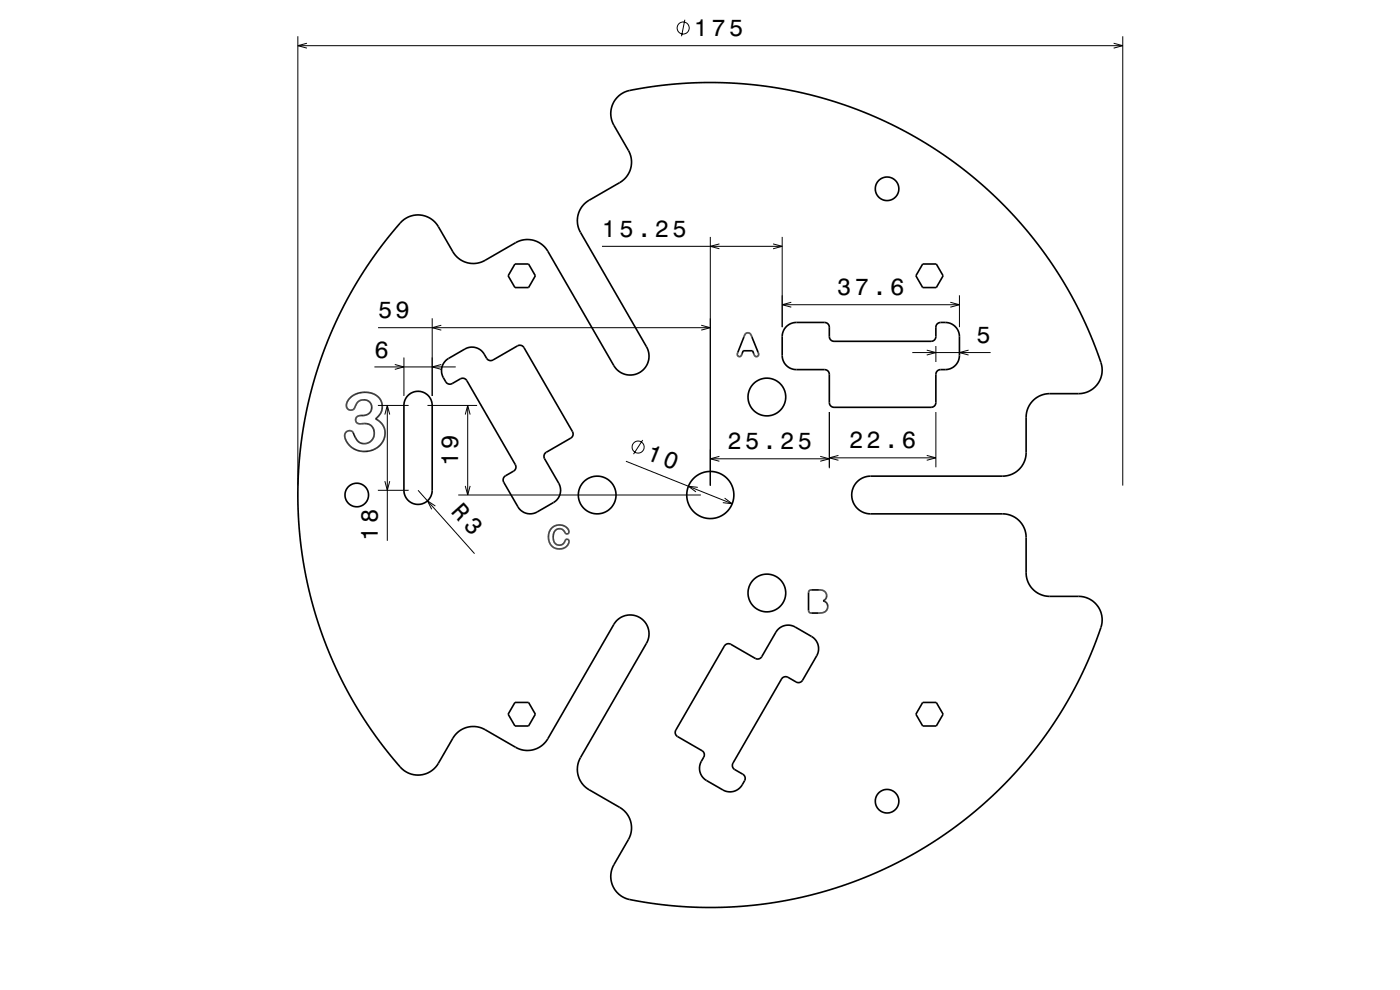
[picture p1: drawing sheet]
<svg xmlns="http://www.w3.org/2000/svg" width="297mm" height="210mm" viewBox="0 0 297 210" stroke-linecap="round" stroke-linejoin="round" font-family="sans-serif">
<defs><g id="words">
<text font-size="5.1" x="95.5" y="108.6" transform="rotate(48 95.5 108.6)">R 3</text>
<g font-size="5">
<text x="147.2" y="7.7">175</text>
<text x="127.7" y="50.3">15.25</text>
<text x="177.6" y="62.6">37.6</text>
<text x="80.2" y="67.5">59</text>
<text x="79.4" y="75.8">6</text>
<text x="207.1" y="72.8">5</text>
<text x="154.3" y="95.3">25.25</text>
<text x="180.1" y="95.1">22.6</text>
<text x="97.2" y="98.9" transform="rotate(-90 97.2 98.9)">19</text>
<text x="136.8" y="97.3" transform="rotate(22 136.8 97.3)">10</text>
<text x="80.2" y="114.7" transform="rotate(-90 80.2 114.7)">18</text>
</g>
</g></defs>
<g fill="none" stroke="#000" stroke-width=".21">
<path d="M63.2 7.7v95.3M63.2 9.7h175M65.1 9.2l-1.9 .5 1.9 .5M145.3 4.2l-.7 3.5M236.3 9.2l1.9 .5-1.9 .5M238.2 7.7v95.3M127.7 52.3h38.2M150.7 50.3v52.7M152.6 51.7l-1.9 .6 1.9 .5M164 51.7l1.9 .6-1.9 .5M165.9 50.3v19.1M79.4 77.8h17.3"/>
<path d="M80.2 69.5h70.5M83.8 77.3l1.9 .5-1.9 .6M85.7 75.8v8.2M91.7 67.5v16.5M93.6 69l-1.9 .5 1.9 .5M93.6 77.3l-1.9 .5 1.9 .6M148.8 69l1.9 .5-1.9 .5M165.9 64.6h37.6M167.9 64.1l-2 .5 2 .6M193.5 74.8h16.7M196.6 74.3l1.9 .5-1.9 .5M198.5 73.4v3.4"/>
<path d="M201.6 64.1l1.9 .5-1.9 .6M203.5 62.6v6.8M205.5 74.3l-2 .5 2 .5M80.2 86h6.5M81.6 87.9l.6-1.9 .5 1.9M82.2 86v28.7M90.7 86h10.5M98.7 87.9l.5-1.9 .5 1.9M99.2 86v19M132.8 97.8l22.5 9.1M136.3 93.3l-1.9 3M150.7 97.3h25.2"/>
<path d="M152.6 96.8l-1.9 .5 1.9 .5M174 96.8l1.9 .5-1.9 .5M175.9 87.4v11.9M175.9 97.1h22.6M177.9 96.6l-2 .5 2 .5M196.6 96.6l1.9 .5-1.9 .5M198.5 87.4v11.7M80.2 104h6.5M81.6 102.1l.6 1.9 .5-1.9M88.7 104l12 13.4M92.4 107.3l-1.7-1.1 .9 1.8M97.2 105h51.5"/>
<path d="M98.7 103.1l.5 1.9 .5-1.9M148 103.4l-2-.3 1.6 1.2M153.7 105.7l1.6 1.2-2-.3"/>
<circle cx="144.9" cy="5.9" r="1.28"/>
<circle cx="135.4" cy="94.8" r="1.28"/>
</g>
<g fill="none" stroke="#000" stroke-width=".35">
<path d="M85.1 47.1a5 5 0 0 1 7.9 1l3.2 5.5a5 5 0 0 0 6.7 1.6l6.6-3.8a5 5 0 0 1 6.7 1.9l14.2 24.5a4 4 0 0 0 5.4 1.2 4 4 0 0 0 1.3-5.4l-14-24.4a5 5 0 0 1 1.9-6.7l6.7-3.9a5 5 0 0 0 1.6-6.7l-3.2-5.5a5.1 5.1 0 0 1 4.5-7.4l7.9-1.1 7.3-.4 7.5 .2 7.7 1 7.8 1.6 7.4 2.3 7.1 3 7.2 3.6 6.3 4.1 5.9 4.5 5.4 4.9 5.6 6 4.7 6.2 3.9 6.1 3.4 6.4 3.2 7.6a6.7 6.7 0 0 1 .6 5.3 5 5 0 0 1-4.7 3.2h-6.4a5 5 0 0 0-4.7 5v7.6a5 5 0 0 1-5 4.9h-28.3a4 4 0 0 0-3.7 4.1 4 4 0 0 0 4 3.9h28.1a5 5 0 0 1 4.9 5v7.8a5 5 0 0 0 5 4.7h6.4a5.1 5.1 0 0 1 4.1 7.6l-2.8 6.9-3.5 7-3.9 6.3-4.8 6.4-5.2 5.8-5.9 5.4-6.4 4.9-5.8 3.7-6.7 3.5-7.3 3.1-6.9 2.3-7.8 1.7-7.5 1-7.5 .4-7.2-.3-8.4-1a7 7 0 0 1-4.8-2 5 5 0 0 1-.6-5.8l3.2-5.5a5 5 0 0 0-1.9-6.6l-6.6-3.8a5 5 0 0 1-1.7-6.8l14.1-24.5a4 4 0 0 0-1.7-5.3 4 4 0 0 0-5.4 1.5l-14 24.4a5 5 0 0 1-6.8 1.7l-6.7-3.8a5 5 0 0 0-6.6 1.9l-3.2 5.5a5.1 5.1 0 0 1-8.7-.2l-4.6-5.9-4.4-6.7-3.7-7-3-7.2-2.2-7.1-1.7-7.6-1.1-7.4-.3-8.5 .4-8 1.1-7.7 1.8-7.5 2.6-7.8 3.1-7.1 3.6-6.6 4.1-6.3zM109.2 56h2.9l1.5 2.5-1.5 2.5h-2.9l-1.4-2.5zM195.7 56h2.9l1.5 2.5-1.5 2.5h-2.9l-1.4-2.5zM94.6 76.5l4-2.5a3 3 0 0 1 4.1 1.1 1.87 1.87 0 0 0 1.1 1.4l.8-.1 5.3-3.1h.7l.4 .2 10.5 18.1 .1 .5-.3 .7-5.4 3.1-.5 .6 .1 .7 3 5.3a3 3 0 0 1-1.1 4.1l-3.4 2a3 3 0 0 1-4.1-1.1l-3-5.2-.2-.6 .3-.6 2.2-1.3 .3-.7-.2-.5-10.4-18.1-.4-.2-.5-.1-2.1 1.2-.8 .1a1.87 1.87 0 0 1-1-1.4 3 3 0 0 1 .5-3.6zM156.4 75.2v.2M156.4 75.1v.1M156.4 75v.1M156.4 75.4h.1M156.5 74.9l-.1 .1M156.5 74.9h.1M156.5 75.4l.1 .2M156.5 74.8h.1"/>
<path d="M156.6 75.6h.1M156.7 75.6h.1M156.7 75.6h.3M157.1 75.6h-.1M157.2 75.5l-.1 .1M157.2 75.5h.1M157.3 75.4l-.1 .1M157.3 75.4h.1M157.8 71.5l-1.3 3.4M157.8 71.4v.1M157.8 71.4h.1M157.9 71.4h-.1"/>
<path d="M158 71.1h.1M158 71l-.1 .4M158 71h.1M158.1 70.9l-.1 .1M158.1 70.8v.1M158.1 70.8h.1M158.2 70.8h-.1M158.2 70.7v.1M158.2 70.7h.1M158.3 70.7h-.1M158.3 70.7h.1M158.3 70.6v.1"/>
<path d="M158.4 70.6h-.1M158.5 70.6h.5M158.5 70.6h-.1M158.6 70.6h-.1M159 70.6v.1M159 70.7h.1M159.1 70.7v.1M159.1 70.7h.1M159.1 70.8h.1M159.2 70.8v.1M159.2 70.9h.1M159.2 70.9l.2 .2"/>
<path d="M159.3 70.9h.1M159.3 71.1l.1 .1M159.4 71.2h.1M159.4 71.2l1.6 3.9M159.9 75.1l.1 .1M160 75.2l-.3-.8h-2l-.4 1M160 75.2h.1M160 75.2v.1M160 75.3h.1M160 75.3l.1 .1M160.1 75.4h.1M160.1 75.4l.4 .3"/>
<path d="M160.5 75.7h.1M161 75.3l-.5 .4M161 75.1v.1M161 75.2v.1M161 75.2h.1M166.9 69.2a3 3 0 0 1 2-.8h6l.6 .2 .4 .6 .1 2.4 .4 .6 .5 .2h20.9l.4-.3 .3-.4v-2.4l.4-.6a1.87 1.87 0 0 1 1.6-.3 3 3 0 0 1 3 3v4a3 3 0 0 1-3 3 1.89 1.89 0 0 0-1.6 .3l-.4 .6v6.2l-.1 .4-.6 .5h-20.9l-.5-.2-.4-.6-.1-6.2-.2-.7-.7-.3h-6.1a3 3 0 0 1-3-3v-4.2a3 3 0 0 1 1-2zM74.7 91.5h.1M74.7 91.5l.2 .3M74.9 86.9l-.4 .1a1.11 1.11 0 0 1-1-.7 1.11 1.11 0 0 1 .2-1.2 4.4 4.4 0 0 1 7-.3 3 3 0 0 1-1 4l.2 .2a3.6 3.6 0 0 1 1.7 3.7 3.6 3.6 0 0 1-2.9 2.9 4.1 4.1 0 0 1-5.6-3.4 1.04 1.04 0 0 1 1.6-.7M74.9 91.8h.1M75 86.9l.7-1.4a1.71 1.71 0 0 1 3 .2 1.71 1.71 0 0 1-1.7 2.4h-.5a.9 .9 0 0 0-1.1 .9 .9 .9 0 0 0 1 .9M75 86.9h-.1"/>
<path d="M76.5 89.9h-.1M76.6 89.9h-.1M76.6 89.9h.1M76.6 89.9h.1a2.13 2.13 0 0 1 2.6 1.5 2.13 2.13 0 0 1-1.5 2.6 2.13 2.13 0 0 1-2.6-1.5l-.2-.7M77.3 89.8h.1M86.6 83.8a3 3 0 0 1 3.3-.6 3 3 0 0 1 1.8 2.8v18a3 3 0 0 1-3 3 3 3 0 0 1-3-3v-18.2a3 3 0 0 1 .9-2zM119.9 114.6h.1M120 113.1l-.4-.5a1.31 1.31 0 0 0-1.6-.3 1.31 1.31 0 0 0-.6 1.5v.1a1.32 1.32 0 0 0 .9 1.7 1.32 1.32 0 0 0 1.6-1M120 113.1h.1M120 113.1v.1M120 113.2h.1M120 114.5l-.1 .1"/>
<path d="M120 114.4v.1M120.1 113.2h.1M120.1 113.2v.1M120.1 113.3h.1M120.2 113.3h.1M120.3 113.3h.1M120.3 114.4h.1M120.4 114.4h.1M120.4 114.4h-.4M120.4 113.3h-.1M120.5 114.4h.1M120.5 113.2l-.1 .1"/>
<path d="M120.5 113.2h.1M120.5 114.4l.1 .1M120.6 113.2h-.1M120.6 114.5h.1M120.6 113.1v.1M120.6 113.1h.1M120.6 114.5l.1 .1M120.7 113.1v-.1a2.08 2.08 0 0 0-1.5-1.6 2.08 2.08 0 0 0-2.1 .6l-.5 .6-.2 .6 .1 1.6 .7 1.2 .6 .3 .7 .1a2.12 2.12 0 0 0 1.7-.5l.4-.6 .1-.6M120.7 113.1h-.1M120.7 114.6v.1M120.7 114.7h.1M153.9 136.8l.4-.2h.5l5.4 3.1 .8 .1 .6-.4 3-5.3a3 3 0 0 1 4.1-1.1l3.5 2a3 3 0 0 1 1.1 4.1l-3 5.2-.5 .4-.7 .1-2.2-1.2h-.5l-.6 .4-10.4 18.1v.5l.2 .4 2.1 1.3 .4 .6a1.85 1.85 0 0 1-.6 1.6 3 3 0 0 1-4.1 1.1l-3.5-2a3 3 0 0 1-1.1-4.1 1.85 1.85 0 0 0 .6-1.6l-.4-.6-5.3-3.1-.4-.6v-.5z"/>
<path d="M171.6 129.8h.1M171.6 129.8l.2 .2M171.7 125.3l-.2 .4 .1 4.1M171.7 125.2v.1M171.8 130h.1M171.8 125.2h-.1M171.9 125.2h-.1M171.9 125.2l2.2-.1 .9 .4M174.5 125.2h.1M174.8 129.9l-1 .1h-2M174.8 129.9h.1M174.8 125.4h.1"/>
<path d="M175 125.5h.1M175 125.5l.2 .2M175 125.5l.1 .1M175.2 125.7h.1M175.2 125.7l.1 .3M175.3 126h.1M175.3 126a1.15 1.15 0 0 1-.7 1.4 1.29 1.29 0 0 1 1 1.2 1.29 1.29 0 0 1-.8 1.3M109.2 149h2.9l1.5 2.5-1.5 2.5h-2.9l-1.4-2.5zM195.7 149h2.9l1.5 2.5-1.5 2.5h-2.9l-1.4-2.5z"/>
<circle cx="188.2" cy="40" r="2.5"/>
<circle cx="162.7" cy="84.2" r="4"/>
<circle cx="75.7" cy="105" r="2.5"/>
<circle cx="126.7" cy="105" r="4"/>
<circle cx="150.7" cy="105" r="5"/>
<circle cx="162.7" cy="125.8" r="4"/>
<circle cx="188.2" cy="170" r="2.5"/>
</g>
<use href="#words"/>
</svg>
